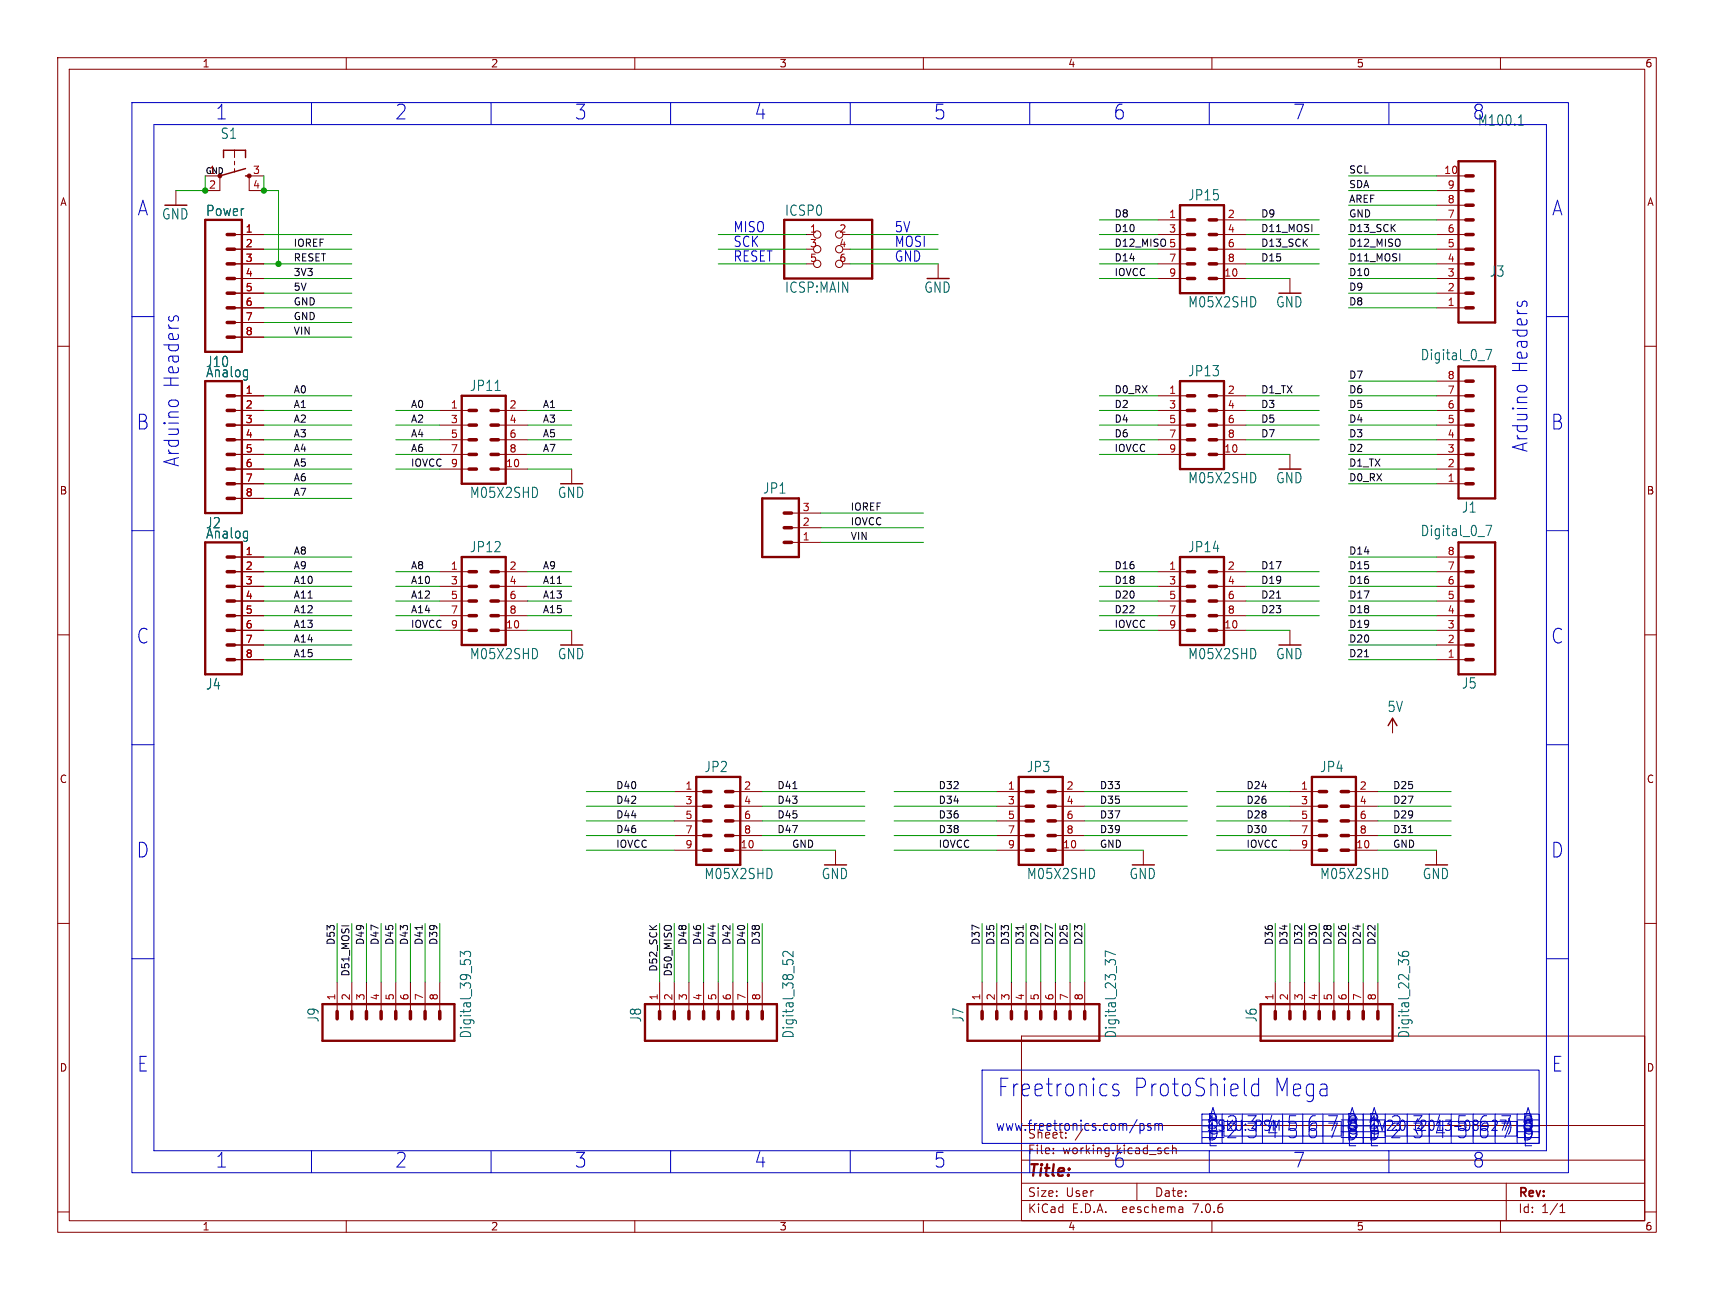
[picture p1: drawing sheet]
<svg xmlns="http://www.w3.org/2000/svg" width="297mm" height="224mm" viewBox="0 0 297 224" stroke-linecap="round" stroke-linejoin="round" font-family="sans-serif">
<defs><g id="words">
<g font-size="4.2" fill="#0000c2">
<text x="172.7" y="190.3">Freetronics</text>
<text x="196.2" y="190.3">ProtoShield</text>
<text x="220.5" y="190.3">Mega</text>
</g>
<g font-size="3.5" fill="#0000c2">
<text x="37.3" y="20.9">1</text>
<text x="68.4" y="20.9">2</text>
<text x="99.6" y="20.9">3</text>
<text x="130.7" y="20.9">4</text>
<text x="161.8" y="20.9">5</text>
<text x="192.9" y="20.9">6</text>
<text x="224" y="20.9">7</text>
<text x="255.1" y="20.9">8</text>
<text x="23.8" y="37.6">A</text>
<text x="268.9" y="37.6">A</text>
<text x="264.9" y="64.8" transform="rotate(-90 264.9 64.8)">Headers</text>
<text x="31.2" y="67.3" transform="rotate(-90 31.2 67.3)">Headers</text>
<text x="23.6" y="74.7">B</text>
<text x="268.7" y="74.7">B</text>
<text x="31.2" y="81" transform="rotate(-90 31.2 81)">Arduino</text>
<text x="264.9" y="78.5" transform="rotate(-90 264.9 78.5)">Arduino</text>
<text x="23.6" y="111.7">C</text>
<text x="268.7" y="111.7">C</text>
<text x="23.6" y="148.8">D</text>
<text x="268.7" y="148.8">D</text>
<text x="23.7" y="185.9">E</text>
<text x="268.8" y="185.9">E</text>
<text x="208.9" y="196.2">1</text>
<text x="209" y="195.8">B</text>
<text x="209" y="197.8">D</text>
<text x="209.2" y="194.8">A</text>
<text x="212.4" y="196.2">2</text>
<text x="212.4" y="197.5">2</text>
<text x="215.9" y="196.2">3</text>
<text x="219.4" y="197.5">4</text>
<text x="219.4" y="196.2">4</text>
<text x="222.9" y="197.5">5</text>
<text x="222.9" y="196.2">5</text>
<text x="226.4" y="197.5">6</text>
<text x="226.4" y="196.2">6</text>
<text x="229.9" y="196.2">7</text>
<text x="229.9" y="197.5">7</text>
<text x="233.3" y="194.8">A</text>
<text x="233.4" y="197.5">8</text>
<text x="233.4" y="196.2">8</text>
<text x="237" y="195.8">B</text>
<text x="237" y="197.8">D</text>
<text x="237" y="197.5">1</text>
<text x="237.1" y="194.8">A</text>
<text x="240.8" y="197.5">2</text>
<text x="244.7" y="197.5">3</text>
<text x="248.5" y="197.5">4</text>
<text x="252.3" y="197.5">5</text>
<text x="256.1" y="197.5">6</text>
<text x="259.9" y="197.5">7</text>
<text x="263.7" y="195.8">B</text>
<text x="263.7" y="197.5">8</text>
<text x="263.8" y="194.8">A</text>
<text x="37.3" y="202.5">1</text>
<text x="68.4" y="202.5">2</text>
<text x="99.6" y="202.5">3</text>
<text x="130.7" y="202.5">4</text>
<text x="161.8" y="202.5">5</text>
<text x="192.9" y="202.5">6</text>
<text x="209.2" y="198.9">E</text>
<text x="224" y="202.5">7</text>
<text x="255.1" y="202.5">8</text>
<text x="263.8" y="198.9">E</text>
</g>
<text font-size="2.8" fill="#840000" x="178" y="204.4">Title:</text>
<g font-size="2.5" fill="#006464">
<text x="256" y="22">M100.1</text>
<text x="38.2" y="24.3">S1</text>
<text x="205.8" y="34.9">JP15</text>
<text x="28" y="38.2">GND</text>
<text x="35.6" y="37.7">Power</text>
<text x="135.9" y="37.6">ICSP0</text>
<text x="135.9" y="50.9">ICSP:MAIN</text>
<text x="160.1" y="50.9">GND</text>
<text x="205.8" y="53.5">M05X2SHD</text>
<text x="221" y="53.5">GND</text>
<text x="258.1" y="48.2">J3</text>
<text x="35.6" y="65.6">Analog</text>
<text x="35.6" y="63.8">J10</text>
<text x="205.8" y="65.4">JP13</text>
<text x="246.1" y="62.6">Digital_0_7</text>
<text x="81.3" y="68">JP11</text>
<text x="205.8" y="84">M05X2SHD</text>
<text x="221" y="84">GND</text>
<text x="81.3" y="86.5">M05X2SHD</text>
<text x="96.6" y="86.5">GND</text>
<text x="132.1" y="85.7">JP1</text>
<text x="253.2" y="89">J1</text>
<text x="35.6" y="91.8">J2</text>
<text x="35.6" y="93.5">Analog</text>
<text x="81.3" y="95.9">JP12</text>
<text x="205.8" y="95.9">JP14</text>
<text x="246.1" y="93.1">Digital_0_7</text>
<text x="35.6" y="119.7">J4</text>
<text x="81.3" y="114.4">M05X2SHD</text>
<text x="96.6" y="114.4">GND</text>
<text x="205.8" y="114.4">M05X2SHD</text>
<text x="221" y="114.4">GND</text>
<text x="253.2" y="119.5">J5</text>
<text x="240.3" y="123.6">5V</text>
<text x="122" y="134">JP2</text>
<text x="177.9" y="134">JP3</text>
<text x="228.7" y="134">JP4</text>
<text x="122" y="152.5">M05X2SHD</text>
<text x="142.3" y="152.5">GND</text>
<text x="177.9" y="152.5">M05X2SHD</text>
<text x="195.6" y="152.5">GND</text>
<text x="228.7" y="152.5">M05X2SHD</text>
<text x="246.4" y="152.5">GND</text>
<text x="55.4" y="177.2" transform="rotate(-90 55.4 177.2)">J9</text>
<text x="111.3" y="177.2" transform="rotate(-90 111.3 177.2)">J8</text>
<text x="167.2" y="177.2" transform="rotate(-90 167.2 177.2)">J7</text>
<text x="218" y="177.2" transform="rotate(-90 218 177.2)">J6</text>
<text x="81.8" y="180" transform="rotate(-90 81.8 180)">Digital_39_53</text>
<text x="137.7" y="180" transform="rotate(-90 137.7 180)">Digital_38_52</text>
<text x="193.6" y="180" transform="rotate(-90 193.6 180)">Digital_23_37</text>
<text x="244.4" y="180" transform="rotate(-90 244.4 180)">Digital_22_36</text>
</g>
<g font-size="2.5" fill="#0000c2">
<text x="127" y="40.4">MISO</text>
<text x="154.9" y="40.4">5V</text>
<text x="127" y="45.5">RESET</text>
<text x="127" y="42.9">SCK</text>
<text x="154.9" y="42.9">MOSI</text>
<text x="154.9" y="45.5">GND</text>
<text x="172.5" y="196.1">www.freetronics.com/psm</text>
</g>
<text font-size="2.1" fill="#0000c2" x="178" y="197.5">Sheet:</text>
<g font-size="2.1" fill="#840000">
<text x="178" y="200.2">File:</text>
<text x="184.1" y="200.2">working.kicad_sch</text>
<text x="178" y="207.6">Size:</text>
<text x="184.7" y="207.6">User</text>
<text x="200" y="207.6">Date:</text>
<text x="263" y="207.8">Rev:</text>
<text x="178" y="210.4">KiCad</text>
<text x="185.7" y="210.4">E.D.A.</text>
<text x="194.6" y="210.4">eeschema</text>
<text x="207" y="210.4">7.0.6</text>
<text x="263" y="210.4">Id:</text>
<text x="267.1" y="210.4">1/1</text>
</g>
<g font-size="1.8" fill="#840000">
<text x="35" y="11.9">1</text>
<text x="85" y="11.9">2</text>
<text x="135" y="11.9">3</text>
<text x="185" y="11.9">4</text>
<text x="235" y="11.9">5</text>
<text x="285" y="11.9">6</text>
<text x="10.3" y="35.9">A</text>
<text x="285.3" y="35.9">A</text>
<text x="10.3" y="85.9">B</text>
<text x="285.3" y="85.9">B</text>
<text x="10.3" y="135.9">C</text>
<text x="285.3" y="135.9">C</text>
<text x="10.3" y="185.9">D</text>
<text x="285.3" y="185.9">D</text>
<text x="35" y="213.4">1</text>
<text x="85" y="213.4">2</text>
<text x="135" y="213.4">3</text>
<text x="185" y="213.4">4</text>
<text x="235" y="213.4">5</text>
<text x="285" y="213.4">6</text>
</g>
<text font-size="1.8" fill="#0f0f0f" x="36.1" y="30.2">1</text>
<g font-size="1.8" fill="#a90000">
<text x="36.1" y="32.8">2</text>
<text x="43.7" y="30.2">3</text>
<text x="43.7" y="32.8">4</text>
<text x="250.1" y="30.2">10</text>
<text x="250.8" y="35.3">8</text>
<text x="250.8" y="32.8">9</text>
<text x="42.5" y="40.4">1</text>
<text x="140.3" y="40.4">1</text>
<text x="145.3" y="40.4">2</text>
<text x="202.5" y="37.8">1</text>
<text x="202.5" y="40.4">3</text>
<text x="212.7" y="37.8">2</text>
<text x="212.7" y="40.4">4</text>
<text x="250.8" y="40.4">6</text>
<text x="250.8" y="37.8">7</text>
<text x="42.5" y="42.9">2</text>
<text x="42.5" y="45.5">3</text>
<text x="140.3" y="42.9">3</text>
<text x="140.3" y="45.5">5</text>
<text x="145.3" y="42.9">4</text>
<text x="145.3" y="45.5">6</text>
<text x="202.5" y="45.5">7</text>
<text x="212.7" y="42.9">6</text>
<text x="212.7" y="45.5">8</text>
<text x="250.8" y="45.5">4</text>
<text x="250.8" y="42.9">5</text>
<text x="42.5" y="48">4</text>
<text x="42.5" y="50.5">5</text>
<text x="42.5" y="53.1">6</text>
<text x="202.5" y="48">9</text>
<text x="212" y="48">10</text>
<text x="250.8" y="53.1">1</text>
<text x="250.8" y="50.5">2</text>
<text x="250.8" y="48">3</text>
<text x="42.5" y="55.6">7</text>
<text x="42.5" y="58.2">8</text>
<text x="250.8" y="65.8">8</text>
<text x="42.5" y="68.3">1</text>
<text x="42.5" y="70.9">2</text>
<text x="78" y="70.9">1</text>
<text x="88.2" y="70.9">2</text>
<text x="202.5" y="68.3">1</text>
<text x="202.5" y="70.9">3</text>
<text x="212.7" y="68.3">2</text>
<text x="212.7" y="70.9">4</text>
<text x="250.8" y="70.9">6</text>
<text x="250.8" y="68.3">7</text>
<text x="42.5" y="73.4">3</text>
<text x="42.5" y="75.9">4</text>
<text x="78" y="73.4">3</text>
<text x="78" y="75.9">5</text>
<text x="88.2" y="73.4">4</text>
<text x="88.2" y="75.9">6</text>
<text x="202.5" y="73.4">5</text>
<text x="202.5" y="75.9">7</text>
<text x="212.7" y="73.4">6</text>
<text x="212.7" y="75.9">8</text>
<text x="250.8" y="75.9">4</text>
<text x="250.8" y="73.4">5</text>
<text x="42.5" y="78.5">5</text>
<text x="42.5" y="81">6</text>
<text x="42.5" y="83.6">7</text>
<text x="78" y="78.5">7</text>
<text x="78" y="81">9</text>
<text x="87.6" y="81">10</text>
<text x="88.2" y="78.5">8</text>
<text x="202.5" y="78.5">9</text>
<text x="212" y="78.5">10</text>
<text x="250.8" y="83.6">1</text>
<text x="250.8" y="81">2</text>
<text x="250.8" y="78.5">3</text>
<text x="42.5" y="86.1">8</text>
<text x="139" y="88.6">3</text>
<text x="139" y="93.7">1</text>
<text x="139" y="91.2">2</text>
<text x="42.5" y="96.3">1</text>
<text x="42.5" y="98.8">2</text>
<text x="42.5" y="101.3">3</text>
<text x="78" y="98.8">1</text>
<text x="78" y="101.3">3</text>
<text x="88.2" y="98.8">2</text>
<text x="88.2" y="101.3">4</text>
<text x="202.5" y="98.8">1</text>
<text x="202.5" y="101.3">3</text>
<text x="212.7" y="98.8">2</text>
<text x="212.7" y="101.3">4</text>
<text x="250.8" y="101.3">6</text>
<text x="250.8" y="98.8">7</text>
<text x="250.8" y="96.3">8</text>
<text x="42.5" y="103.9">4</text>
<text x="42.5" y="106.4">5</text>
<text x="78" y="103.9">5</text>
<text x="78" y="106.4">7</text>
<text x="88.2" y="103.9">6</text>
<text x="88.2" y="106.4">8</text>
<text x="202.5" y="103.9">5</text>
<text x="202.5" y="106.4">7</text>
<text x="212.7" y="103.9">6</text>
<text x="212.7" y="106.4">8</text>
<text x="250.8" y="106.4">4</text>
<text x="250.8" y="103.9">5</text>
<text x="42.5" y="109">6</text>
<text x="42.5" y="111.5">7</text>
<text x="78" y="109">9</text>
<text x="87.6" y="109">10</text>
<text x="202.5" y="109">9</text>
<text x="212" y="109">10</text>
<text x="250.8" y="111.5">2</text>
<text x="250.8" y="109">3</text>
<text x="42.5" y="114">8</text>
<text x="250.8" y="114">1</text>
<text x="118.7" y="136.9">1</text>
<text x="128.8" y="136.9">2</text>
<text x="174.6" y="136.9">1</text>
<text x="184.7" y="136.9">2</text>
<text x="225.4" y="136.9">1</text>
<text x="235.5" y="136.9">2</text>
<text x="118.7" y="139.4">3</text>
<text x="118.7" y="142">5</text>
<text x="128.8" y="139.4">4</text>
<text x="128.8" y="142">6</text>
<text x="174.6" y="139.4">3</text>
<text x="174.6" y="142">5</text>
<text x="184.7" y="139.4">4</text>
<text x="184.7" y="142">6</text>
<text x="225.4" y="139.4">3</text>
<text x="225.4" y="142">5</text>
<text x="235.5" y="139.4">4</text>
<text x="235.5" y="142">6</text>
<text x="118.7" y="144.5">7</text>
<text x="118.7" y="147.1">9</text>
<text x="128.2" y="147.1">10</text>
<text x="128.8" y="144.5">8</text>
<text x="174.6" y="144.5">7</text>
<text x="174.6" y="147.1">9</text>
<text x="184.1" y="147.1">10</text>
<text x="184.7" y="144.5">8</text>
<text x="225.4" y="144.5">7</text>
<text x="225.4" y="147.1">9</text>
<text x="234.9" y="147.1">10</text>
<text x="235.5" y="144.5">8</text>
<text x="58.2" y="173.4" transform="rotate(-90 58.2 173.4)">1</text>
<text x="60.7" y="173.4" transform="rotate(-90 60.7 173.4)">2</text>
<text x="63.2" y="173.4" transform="rotate(-90 63.2 173.4)">3</text>
<text x="65.8" y="173.4" transform="rotate(-90 65.8 173.4)">4</text>
<text x="68.3" y="173.4" transform="rotate(-90 68.3 173.4)">5</text>
<text x="70.9" y="173.4" transform="rotate(-90 70.9 173.4)">6</text>
<text x="73.4" y="173.4" transform="rotate(-90 73.4 173.4)">7</text>
<text x="75.9" y="173.4" transform="rotate(-90 75.9 173.4)">8</text>
<text x="114" y="173.4" transform="rotate(-90 114 173.4)">1</text>
<text x="116.6" y="173.4" transform="rotate(-90 116.6 173.4)">2</text>
<text x="119.1" y="173.4" transform="rotate(-90 119.1 173.4)">3</text>
<text x="121.7" y="173.4" transform="rotate(-90 121.7 173.4)">4</text>
<text x="124.2" y="173.4" transform="rotate(-90 124.2 173.4)">5</text>
<text x="126.7" y="173.4" transform="rotate(-90 126.7 173.4)">6</text>
<text x="129.3" y="173.4" transform="rotate(-90 129.3 173.4)">7</text>
<text x="131.8" y="173.4" transform="rotate(-90 131.8 173.4)">8</text>
<text x="169.9" y="173.4" transform="rotate(-90 169.9 173.4)">1</text>
<text x="172.5" y="173.4" transform="rotate(-90 172.5 173.4)">2</text>
<text x="175" y="173.4" transform="rotate(-90 175 173.4)">3</text>
<text x="177.5" y="173.4" transform="rotate(-90 177.5 173.4)">4</text>
<text x="180.1" y="173.4" transform="rotate(-90 180.1 173.4)">5</text>
<text x="182.6" y="173.4" transform="rotate(-90 182.6 173.4)">6</text>
<text x="185.2" y="173.4" transform="rotate(-90 185.2 173.4)">7</text>
<text x="187.7" y="173.4" transform="rotate(-90 187.7 173.4)">8</text>
<text x="220.7" y="173.4" transform="rotate(-90 220.7 173.4)">1</text>
<text x="223.3" y="173.4" transform="rotate(-90 223.3 173.4)">2</text>
<text x="225.8" y="173.4" transform="rotate(-90 225.8 173.4)">3</text>
<text x="228.3" y="173.4" transform="rotate(-90 228.3 173.4)">4</text>
<text x="230.9" y="173.4" transform="rotate(-90 230.9 173.4)">5</text>
<text x="233.4" y="173.4" transform="rotate(-90 233.4 173.4)">6</text>
<text x="236" y="173.4" transform="rotate(-90 236 173.4)">7</text>
<text x="238.5" y="173.4" transform="rotate(-90 238.5 173.4)">8</text>
</g>
<g font-size="1.7" fill="#0f0f0f">
<text x="233.7" y="35.2">AREF</text>
<text x="233.7" y="30.1">SCL</text>
<text x="233.7" y="32.7">SDA</text>
<text x="193" y="37.8">D8</text>
<text x="193" y="40.3">D10</text>
<text x="218.4" y="37.8">D9</text>
<text x="218.4" y="40.3">D11_MOSI</text>
<text x="233.7" y="40.3">D13_SCK</text>
<text x="233.7" y="37.8">GND</text>
<text x="50.8" y="42.8">IOREF</text>
<text x="50.8" y="47.9">3V3</text>
<text x="50.8" y="45.4">RESET</text>
<text x="193" y="42.8">D12_MISO 5</text>
<text x="193" y="45.4">D14</text>
<text x="193" y="47.9">IOVCC</text>
<text x="218.4" y="42.8">D13_SCK</text>
<text x="218.4" y="45.4">D15</text>
<text x="233.7" y="42.8">D12_MISO</text>
<text x="233.7" y="45.4">D11_MOSI</text>
<text x="233.7" y="47.9">D10</text>
<text x="50.8" y="53">GND</text>
<text x="50.8" y="50.5">5V</text>
<text x="233.7" y="53">D8</text>
<text x="233.7" y="50.5">D9</text>
<text x="50.8" y="58.1">VIN</text>
<text x="50.8" y="55.5">GND</text>
<text x="233.7" y="65.7">D7</text>
<text x="50.8" y="68.2">A0</text>
<text x="50.8" y="70.8">A1</text>
<text x="71.1" y="70.8">A0</text>
<text x="94" y="70.8">A1</text>
<text x="193" y="70.8">D2</text>
<text x="193" y="68.2">D0_RX</text>
<text x="218.4" y="70.8">D3</text>
<text x="218.4" y="68.2">D1_TX</text>
<text x="233.7" y="70.8">D5</text>
<text x="233.7" y="68.2">D6</text>
<text x="50.8" y="73.3">A2</text>
<text x="50.8" y="75.9">A3</text>
<text x="71.1" y="75.9">A4</text>
<text x="71.1" y="73.3">A2</text>
<text x="94" y="73.3">A3</text>
<text x="94" y="75.9">A5</text>
<text x="193" y="75.9">D6</text>
<text x="193" y="73.3">D4</text>
<text x="218.4" y="75.9">D7</text>
<text x="218.4" y="73.3">D5</text>
<text x="233.7" y="75.9">D3</text>
<text x="233.7" y="73.3">D4</text>
<text x="50.8" y="80.9">A5</text>
<text x="50.8" y="83.5">A6</text>
<text x="50.8" y="78.4">A4</text>
<text x="71.1" y="78.4">A6</text>
<text x="71.1" y="80.9">IOVCC</text>
<text x="94" y="78.4">A7</text>
<text x="193" y="78.4">IOVCC</text>
<text x="233.7" y="83.5">D0_RX</text>
<text x="233.7" y="78.4">D2</text>
<text x="233.7" y="80.9">D1_TX</text>
<text x="50.8" y="86">A7</text>
<text x="147.3" y="88.6">IOREF</text>
<text x="147.3" y="93.6">VIN</text>
<text x="147.3" y="91.1">IOVCC</text>
<text x="50.8" y="96.2">A8</text>
<text x="50.8" y="98.7">A9</text>
<text x="50.8" y="101.3">A10</text>
<text x="71.1" y="101.3">A10</text>
<text x="71.1" y="98.7">A8</text>
<text x="94" y="101.3">A11</text>
<text x="94" y="98.7">A9</text>
<text x="193" y="101.3">D18</text>
<text x="193" y="98.7">D16</text>
<text x="218.4" y="101.3">D19</text>
<text x="218.4" y="98.7">D17</text>
<text x="233.7" y="98.7">D15</text>
<text x="233.7" y="101.3">D16</text>
<text x="233.7" y="96.2">D14</text>
<text x="50.8" y="103.8">A11</text>
<text x="50.8" y="106.3">A12</text>
<text x="71.1" y="103.8">A12</text>
<text x="71.1" y="106.3">A14</text>
<text x="94" y="103.8">A13</text>
<text x="94" y="106.3">A15</text>
<text x="193" y="106.3">D22</text>
<text x="193" y="103.8">D20</text>
<text x="218.4" y="106.3">D23</text>
<text x="218.4" y="103.8">D21</text>
<text x="233.7" y="106.3">D18</text>
<text x="233.7" y="103.8">D17</text>
<text x="50.8" y="111.4">A14</text>
<text x="50.8" y="114">A15</text>
<text x="50.8" y="108.9">A13</text>
<text x="71.1" y="108.9">IOVCC</text>
<text x="193" y="108.9">IOVCC</text>
<text x="233.7" y="108.9">D19</text>
<text x="233.7" y="114">D21</text>
<text x="233.7" y="111.4">D20</text>
<text x="106.7" y="136.8">D40</text>
<text x="134.6" y="136.8">D41</text>
<text x="162.6" y="136.8">D32</text>
<text x="190.5" y="136.8">D33</text>
<text x="215.9" y="136.8">D24</text>
<text x="241.3" y="136.8">D25</text>
<text x="106.7" y="141.9">D44</text>
<text x="106.7" y="139.4">D42</text>
<text x="134.6" y="141.9">D45</text>
<text x="134.6" y="139.4">D43</text>
<text x="162.6" y="139.4">D34</text>
<text x="162.6" y="141.9">D36</text>
<text x="190.5" y="139.4">D35</text>
<text x="190.5" y="141.9">D37</text>
<text x="215.9" y="139.4">D26</text>
<text x="215.9" y="141.9">D28</text>
<text x="241.3" y="139.4">D27</text>
<text x="241.3" y="141.9">D29</text>
<text x="106.7" y="144.4">D46</text>
<text x="106.7" y="147">IOVCC</text>
<text x="134.6" y="144.4">D47</text>
<text x="137.2" y="147">GND</text>
<text x="162.6" y="144.4">D38</text>
<text x="162.6" y="147">IOVCC</text>
<text x="190.5" y="147">GND</text>
<text x="190.5" y="144.4">D39</text>
<text x="215.9" y="147">IOVCC</text>
<text x="215.9" y="144.4">D30</text>
<text x="241.3" y="147">GND</text>
<text x="241.3" y="144.4">D31</text>
<text x="58.1" y="163.8" transform="rotate(-90 58.1 163.8)">D53</text>
<text x="63.2" y="163.8" transform="rotate(-90 63.2 163.8)">D49</text>
<text x="65.7" y="163.8" transform="rotate(-90 65.7 163.8)">D47</text>
<text x="68.2" y="163.8" transform="rotate(-90 68.2 163.8)">D45</text>
<text x="70.8" y="163.8" transform="rotate(-90 70.8 163.8)">D43</text>
<text x="73.3" y="163.8" transform="rotate(-90 73.3 163.8)">D41</text>
<text x="75.9" y="163.8" transform="rotate(-90 75.9 163.8)">D39</text>
<text x="119" y="163.8" transform="rotate(-90 119 163.8)">D48</text>
<text x="121.6" y="163.8" transform="rotate(-90 121.6 163.8)">D46</text>
<text x="124.1" y="163.8" transform="rotate(-90 124.1 163.8)">D44</text>
<text x="126.7" y="163.8" transform="rotate(-90 126.7 163.8)">D42</text>
<text x="129.2" y="163.8" transform="rotate(-90 129.2 163.8)">D40</text>
<text x="131.7" y="163.8" transform="rotate(-90 131.7 163.8)">D38</text>
<text x="169.8" y="163.8" transform="rotate(-90 169.8 163.8)">D37</text>
<text x="172.4" y="163.8" transform="rotate(-90 172.4 163.8)">D35</text>
<text x="174.9" y="163.8" transform="rotate(-90 174.9 163.8)">D33</text>
<text x="177.5" y="163.8" transform="rotate(-90 177.5 163.8)">D31</text>
<text x="180" y="163.8" transform="rotate(-90 180 163.8)">D29</text>
<text x="182.5" y="163.8" transform="rotate(-90 182.5 163.8)">D27</text>
<text x="185.1" y="163.8" transform="rotate(-90 185.1 163.8)">D25</text>
<text x="187.6" y="163.8" transform="rotate(-90 187.6 163.8)">D23</text>
<text x="220.6" y="163.8" transform="rotate(-90 220.6 163.8)">D36</text>
<text x="223.2" y="163.8" transform="rotate(-90 223.2 163.8)">D34</text>
<text x="225.7" y="163.8" transform="rotate(-90 225.7 163.8)">D32</text>
<text x="228.3" y="163.8" transform="rotate(-90 228.3 163.8)">D30</text>
<text x="230.8" y="163.8" transform="rotate(-90 230.8 163.8)">D28</text>
<text x="233.3" y="163.8" transform="rotate(-90 233.3 163.8)">D26</text>
<text x="235.9" y="163.8" transform="rotate(-90 235.9 163.8)">D24</text>
<text x="238.4" y="163.8" transform="rotate(-90 238.4 163.8)">D22</text>
<text x="60.6" y="169.3" transform="rotate(-90 60.6 169.3)">D51_MOSI</text>
<text x="114" y="168.5" transform="rotate(-90 114 168.5)">D52_SCK</text>
<text x="116.5" y="169.3" transform="rotate(-90 116.5 169.3)">D50_MISO</text>
</g>
<text font-size="1.4" fill="#0f0f0f" x="35.6" y="30.2">GND</text>
</g></defs>
<g fill="none" stroke="#840000" stroke-width=".17">
<path d="M10 10h277v203.5h-277zM12 12h273v199.5h-273zM60 10v2M110 10v2M160 10v2M210 10v2M260 10v2M30.5 33v2.6M35.6 30.5h2.5v2.5h-2.5M40.6 26v1.3M40.6 27.9v.7M40.6 29.2v.6"/>
<path d="M45.7 30.5h-2.5v2.5h2.5M200.7 38.1h5M210.8 38.1h5.1M248.9 30.5h5.1M248.9 38.1h5.1M248.9 35.6h5.1M248.9 33h5.1M10 60h2M40.6 40.6h5.1M40.6 43.2h5.1M40.6 45.7h5.1M40.6 53.3h5.1"/>
<path d="M40.6 50.8h5.1M40.6 48.3h5.1M40.6 55.9h5.1M40.6 58.4h5.1M139.7 40.6h1.3M139.7 43.2h1.3M139.7 45.7h1.3M146 40.6h1.3M146 43.2h1.3M146 45.7h1.3M162.6 45.7v2.6M200.7 40.6h5"/>
<path d="M200.7 43.2h5M200.7 45.7h5M200.7 48.3h5M210.8 40.6h5.1M210.8 43.2h5.1M210.8 45.7h5.1M210.8 48.3h5.1M223.5 48.3v2.5M248.9 40.6h5.1M248.9 43.2h5.1M248.9 45.7h5.1M248.9 53.3h5.1"/>
<path d="M248.9 50.8h5.1M248.9 48.3h5.1M285 60h2M40.6 68.6h5.1M40.6 78.7h5.1M40.6 71.1h5.1M40.6 73.7h5.1M40.6 76.2h5.1M76.2 78.7h5.1M76.2 71.1h5.1M76.2 73.7h5.1M76.2 76.2h5.1"/>
<path d="M86.4 78.7h5M86.4 71.1h5M86.4 73.7h5M86.4 76.2h5M200.7 68.6h5M200.7 78.7h5M200.7 71.1h5M200.7 73.7h5M200.7 76.2h5M210.8 68.6h5.1M210.8 78.7h5.1M210.8 71.1h5.1"/>
<path d="M210.8 73.7h5.1M210.8 76.2h5.1M223.5 78.7v2.6M248.9 68.6h5.1M248.9 78.7h5.1M248.9 71.1h5.1M248.9 73.7h5.1M248.9 76.2h5.1M248.9 66h5.1M40.6 99.1h5.1M40.6 96.5h5.1M40.6 81.3h5.1"/>
<path d="M40.6 83.8h5.1M40.6 86.4h5.1M76.2 99.1h5.1M76.2 81.3h5.1M86.4 99.1h5M86.4 81.3h5M99.1 81.3v2.5M137.2 94h5M137.2 91.4h5M137.2 88.9h5M200.7 99.1h5M210.8 99.1h5.1"/>
<path d="M248.9 99.1h5.1M248.9 96.5h5.1M248.9 81.3h5.1M248.9 83.8h5.1M10 110h2M40.6 109.2h5.1M40.6 101.6h5.1M40.6 104.1h5.1M40.6 106.7h5.1M40.6 114.3h5.1M40.6 111.8h5.1M76.2 109.2h5.1"/>
<path d="M76.2 101.6h5.1M76.2 104.1h5.1M76.2 106.7h5.1M86.4 109.2h5M86.4 101.6h5M86.4 104.1h5M86.4 106.7h5M99.1 109.2v2.6M200.7 109.2h5M200.7 101.6h5M200.7 104.1h5M200.7 106.7h5"/>
<path d="M210.8 109.2h5.1M210.8 101.6h5.1M210.8 104.1h5.1M210.8 106.7h5.1M223.5 109.2v2.6M248.9 109.2h5.1M248.9 101.6h5.1M248.9 104.1h5.1M248.9 106.7h5.1M248.9 114.3h5.1M248.9 111.8h5.1M285 110h2"/>
<path d="M116.8 137.2h5.1M116.8 139.7h5.1M127 137.2h5.1M127 139.7h5.1M172.7 137.2h5.1M172.7 139.7h5.1M182.9 137.2h5.1M182.9 139.7h5.1M223.5 137.2h5.1M223.5 139.7h5.1M233.7 137.2h5.1M233.7 139.7h5.1"/>
<path d="M241.3 124.5v2.5M10 160h2M116.8 147.3h5.1M116.8 142.2h5.1M116.8 144.8h5.1M127 147.3h5.1M127 142.2h5.1M127 144.8h5.1M144.8 147.3v2.6M172.7 147.3h5.1M172.7 142.2h5.1M172.7 144.8h5.1"/>
<path d="M182.9 147.3h5.1M182.9 142.2h5.1M182.9 144.8h5.1M198.1 147.3v2.6M223.5 147.3h5.1M223.5 142.2h5.1M223.5 144.8h5.1M233.7 147.3h5.1M233.7 142.2h5.1M233.7 144.8h5.1M248.9 147.3v2.6M285 160h2"/>
<path d="M58.4 170.2v5.1M61 170.2v5.1M63.5 170.2v5.1M66 170.2v5.1M68.6 170.2v5.1M71.1 170.2v5.1M73.7 170.2v5.1M76.2 170.2v5.1M114.3 170.2v5.1M116.8 170.2v5.1M119.4 170.2v5.1M121.9 170.2v5.1"/>
<path d="M124.5 170.2v5.1M127 170.2v5.1M129.5 170.2v5.1M132.1 170.2v5.1M170.2 170.2v5.1M172.7 170.2v5.1M175.3 170.2v5.1M177 179.5h108v32h-108zM177.8 170.2v5.1M180.3 170.2v5.1M182.9 170.2v5.1M185.4 170.2v5.1"/>
<path d="M188 170.2v5.1M221 170.2v5.1M223.5 170.2v5.1M226.1 170.2v5.1M228.6 170.2v5.1M231.1 170.2v5.1M233.7 170.2v5.1M236.2 170.2v5.1M238.8 170.2v5.1M177 195h108M182.5 199.8v.1M182.5 199v.1"/>
<path d="M187.6 195.6l-1.3 2M202.5 199l-.4-.1-.3 .3v.4l.2 .2h.5M203.2 199l.2-.1 .3 .1 .1 .9M203.2 198.4v1.5M10 210h2M60 211.5v2M110 211.5v2M160 211.5v2M177 208h108M177 205h108M177 201h108M197 205v3"/>
<path d="M204.9 209.2l.1 .9M205 210l-.2 .1M205 209.5h-.2M210 211.5v2M260 211.5v2M261 205v6.5M270.3 210.1h.9M270.3 209l.4-.4v1.5M285 210h2"/>
<circle cx="141.6" cy="40.6" r=".63"/>
<circle cx="141.6" cy="43.2" r=".63"/>
<circle cx="141.6" cy="45.7" r=".63"/>
<circle cx="145.4" cy="45.7" r=".63"/>
<circle cx="145.4" cy="40.6" r=".63"/>
<circle cx="145.4" cy="43.2" r=".63"/>
</g>
<g fill="none" stroke="#840000" stroke-width=".41">
<path d="M35.6 38.1h6.3v22.9h-6.3zM135.9 38.1h15.2v10.2h-15.2zM204.5 35.6h7.6v15.2h-7.6zM252.7 27.9h6.4v28h-6.4zM35.6 66h6.3v22.9h-6.3zM80 68.6h7.6v15.2h-7.6zM204.5 66h7.6v15.3h-7.6zM252.7 63.5h6.4v22.9h-6.4zM35.6 94h6.3v22.8h-6.3zM80 96.5h7.6v15.3h-7.6zM132.1 86.4h6.3v10.1h-6.3zM204.5 96.5h7.6v15.3h-7.6z"/>
<path d="M252.7 94h6.4v22.8h-6.4zM120.6 134.6h7.7v15.3h-7.7zM176.5 134.6h7.6v15.3h-7.6zM227.3 134.6h7.6v15.3h-7.6zM55.9 174h22.8v6.3h-22.8zM111.8 174h22.8v6.3h-22.8zM167.6 174h22.9v6.3h-22.9zM218.4 174h22.9v6.3h-22.9z"/>
</g>
<g fill="none" stroke="#840000" stroke-width=".61">
<path d="M205.7 38.1h1.3M209.5 38.1h1.3M254 38.1h1.3M254 35.6h1.3M254 33h1.3M254 30.5h1.3M39.4 53.3h1.2M39.4 50.8h1.2M39.4 48.3h1.2M39.4 45.7h1.2M39.4 43.2h1.2M39.4 40.6h1.2"/>
<path d="M39.4 55.9h1.2M39.4 58.4h1.2M205.7 48.3h1.3M205.7 45.7h1.3M205.7 43.2h1.3M205.7 40.6h1.3M209.5 48.3h1.3M209.5 45.7h1.3M209.5 43.2h1.3M209.5 40.6h1.3M254 53.3h1.3M254 50.8h1.3"/>
<path d="M254 48.3h1.3M254 45.7h1.3M254 43.2h1.3M254 40.6h1.3M39.4 78.7h1.2M39.4 76.2h1.2M39.4 73.7h1.2M39.4 71.1h1.2M39.4 68.6h1.2M81.3 78.7h1.2M81.3 76.2h1.2M81.3 73.7h1.2"/>
<path d="M81.3 71.1h1.2M85.1 78.7h1.3M85.1 76.2h1.3M85.1 73.7h1.3M85.1 71.1h1.3M205.7 78.7h1.3M205.7 76.2h1.3M205.7 73.7h1.3M205.7 71.1h1.3M205.7 68.6h1.3M209.5 78.7h1.3M209.5 76.2h1.3"/>
<path d="M209.5 73.7h1.3M209.5 71.1h1.3M209.5 68.6h1.3M254 78.7h1.3M254 76.2h1.3M254 73.7h1.3M254 71.1h1.3M254 68.6h1.3M254 66h1.3M39.4 99.1h1.2M39.4 96.5h1.2M39.4 81.3h1.2"/>
<path d="M39.4 83.8h1.2M39.4 86.4h1.2M81.3 99.1h1.2M81.3 81.3h1.2M85.1 99.1h1.3M85.1 81.3h1.3M135.9 94h1.3M135.9 91.4h1.3M135.9 88.9h1.3M205.7 99.1h1.3M209.5 99.1h1.3M254 99.1h1.3"/>
<path d="M254 96.5h1.3M254 81.3h1.3M254 83.8h1.3M39.4 109.2h1.2M39.4 106.7h1.2M39.4 104.1h1.2M39.4 101.6h1.2M39.4 114.3h1.2M39.4 111.8h1.2M81.3 109.2h1.2M81.3 106.7h1.2M81.3 104.1h1.2"/>
<path d="M81.3 101.6h1.2M85.1 109.2h1.3M85.1 106.7h1.3M85.1 104.1h1.3M85.1 101.6h1.3M205.7 109.2h1.3M205.7 106.7h1.3M205.7 104.1h1.3M205.7 101.6h1.3M209.5 109.2h1.3M209.5 106.7h1.3M209.5 104.1h1.3"/>
<path d="M209.5 101.6h1.3M254 109.2h1.3M254 106.7h1.3M254 104.1h1.3M254 101.6h1.3M254 114.3h1.3M254 111.8h1.3M121.9 139.7h1.3M121.9 137.2h1.3M125.7 139.7h1.3M125.7 137.2h1.3M177.8 139.7h1.3"/>
<path d="M177.8 137.2h1.3M181.6 139.7h1.3M181.6 137.2h1.3M228.6 139.7h1.3M228.6 137.2h1.3M232.4 139.7h1.3M232.4 137.2h1.3M121.9 147.3h1.3M121.9 144.8h1.3M121.9 142.2h1.3M125.7 147.3h1.3M125.7 144.8h1.3"/>
<path d="M125.7 142.2h1.3M177.8 147.3h1.3M177.8 144.8h1.3M177.8 142.2h1.3M181.6 147.3h1.3M181.6 144.8h1.3M181.6 142.2h1.3M228.6 147.3h1.3M228.6 144.8h1.3M228.6 142.2h1.3M232.4 147.3h1.3M232.4 144.8h1.3"/>
<path d="M232.4 142.2h1.3M58.4 175.3v1.2M61 175.3v1.2M63.5 175.3v1.2M66 175.3v1.2M68.6 175.3v1.2M71.1 175.3v1.2M73.7 175.3v1.2M76.2 175.3v1.2M114.3 175.3v1.2M116.8 175.3v1.2M119.4 175.3v1.2"/>
<path d="M121.9 175.3v1.2M124.5 175.3v1.2M127 175.3v1.2M129.5 175.3v1.2M132.1 175.3v1.2M170.2 175.3v1.2M172.7 175.3v1.2M175.3 175.3v1.2M177.8 175.3v1.2M180.3 175.3v1.2M182.9 175.3v1.2M185.4 175.3v1.2"/>
<path d="M188 175.3v1.2M221 175.3v1.2M223.5 175.3v1.2M226.1 175.3v1.2M228.6 175.3v1.2M231.1 175.3v1.2M233.7 175.3v1.2M236.2 175.3v1.2M238.8 175.3v1.2"/>
</g>
<g fill="none" stroke="#006464" stroke-width=".17">
<path d="M263.1 21.7h.9M263.4 20.2l.2-.3v1.8M85.8 67.7h.9M257.5 60.5h1l-.7 1.8M257.5 91h1l-.7 1.8M79.8 165.8v-1l.6 .5a.41 .41 0 0 1 .4-.5h.4l.3 .2v.6l-.1 .2M79.8 166.4v.7M80.5 166.4l.3-.1h.4l.3 .1M135.6 166.4v.7M136.4 166.4l.3-.1h.4l.2 .1M137.4 164.8v1l-1-.9-.2-.1-.4 .1-.2 .2v.4l.2 .2M192.2 166.8l-.7-.5v.9"/>
<path d="M192.3 166.4l.2-.1h.5l.2 .1M193.3 165.4l-1.8-.6v1M242.3 165a.63 .63 0 0 0 .8 .7h.7l.2-.1 .1-.5-.2-.2-.6-.1-.2 .2-.1 .4 .3 .3M243 166.8l-.7-.5v.9M243.1 166.4l.2-.1h.5l.2 .1"/>
</g>
<path d="M38.7 27.3v-1.3h3.8v1.3M42.5 29.2l-4.4 1.3M42.5 30.5h.7M240.5 125.7l.8-1.2 .8 1.2" fill="none" stroke="#840000" stroke-width=".25"/>
<g fill="#840000" stroke="#840000" stroke-width=".17">
<circle cx="38.1" cy="30.5" r=".33"/>
<circle cx="43.2" cy="30.5" r=".33"/>
</g>
<path d="M221.2 103.6h.7M236.4 113.8h.8M137.4 136.7h.7M244.1 144.3h.7M73.2 160.4v.7M177.3 160.4v.7" fill="none" stroke="#0f0f0f" stroke-width=".17"/>
<g fill="none" stroke="#0000c2" stroke-width=".17">
<path d="M22.9 17.8h248.9v185.4h-248.9zM54 17.8v3.8M85.1 17.8v3.8M116.2 17.8v3.8M147.3 17.8v3.8M178.4 17.8v3.8M209.5 17.8v3.8M240.7 17.8v3.8M26.7 21.6h241.3v177.8h-241.3zM22.9 54.9h3.8M29.4 54.8l-.2 .2M30.1 55a.44 .44 0 0 1 .4-.3 .44 .44 0 0 1 .4 .3"/>
<path d="M263 52.3l-.1 .2M263.8 52.5a.44 .44 0 0 1 .4-.3 .44 .44 0 0 1 .4 .3M268 54.9h3.8M29.2 69.7l.5-.4h.7l.5 .4M262.9 67.2l.5-.4h.7l.5 .4M22.9 91.9h3.8M268 91.9h3.8M22.9 129h3.8M268 129h3.8M22.9 166.1h3.8M268 166.1h3.8M54 199.4v3.8"/>
<path d="M85.1 199.4v3.8M116.2 199.4v3.8M147.3 199.4v3.8M170.2 185.4h96.5v12.7h-96.5zM178.4 199.4v3.8M193.8 188l-.6-.2a.53 .53 0 0 0-.4 .5 .53 .53 0 0 0 .4 .6h.3a.53 .53 0 0 1 .4 .5 .53 .53 0 0 1-.4 .5h-.4l-.3-.2M197.5 194.7v1.8M197.5 194.8l.5-.1 .3 .3v.5l-.2 .3h-.6M199.4 194.8l-.3-.1a.31 .31 0 0 0-.3 .3 .31 .31 0 0 0 .3 .3h.2a.31 .31 0 0 1 .2 .3 .31 .31 0 0 1-.2 .3l-.5-.1M200.1 194.9a.37 .37 0 0 1 .6-.1l.1 .1M200.1 194.7v1.2M200.8 194.9l.2-.2 .4 .1v1.1"/>
<path d="M200.8 194.9v1M208.3 193h27.9v5.1h-27.9zM209.5 199.4v3.8M212.1 196.8h20.3M212.1 194.3h20.3M218.1 188l-.2-.2h-.5l-.3 .2-.2 .4v.9l.2 .4 .3 .2h.5l.2-.2M218.1 186.8v3.1M236.2 193h30.5v5.1h-30.5zM240 196.8h22.9M240 194.3h22.9M240.7 199.4v3.8M241.3 193.6l.3-.3h.6l.4 .5"/>
<path d="M243.8 193v3.8M245 193.3h1.4l-.8 1M247.6 193v3.8M249.4 193.2l-.5 1.8M250.4 194.1h1l-.5 .7M251.5 193v3.8M253.9 193.3h-1.1l-.1 1.2M255.3 193v3.8M257.6 193.3a.81 .81 0 0 0-1 .6M259.1 193v3.8M259.4 194.9l-.9 1h.9M260.2 193.3h1.5l-.9 2.6"/>
</g>
<g fill="none" stroke="#009600" stroke-width=".17">
<path d="M35.6 30.5v2.5h-5.1M45.7 30.5v2.5h2.6v12.7M190.5 38.1h10.2M215.9 38.1h12.7M233.7 33h15.2M233.7 38.1h15.2M233.7 30.5h15.2M233.7 35.6h15.2M45.7 50.8h15.3M45.7 53.3h15.3M45.7 48.3h15.3M45.7 45.7h15.3"/>
<path d="M45.7 55.9h15.3M45.7 58.4h15.3M45.7 40.6h15.3M45.7 43.2h15.3M124.5 45.7h15.2M124.5 40.6h15.2M124.5 43.2h15.2M147.3 45.7h15.3M147.3 40.6h15.3M147.3 43.2h15.3M190.5 48.3h10.2M190.5 45.7h10.2"/>
<path d="M190.5 40.6h10.2M190.5 43.2h10.2M215.9 48.3h7.6M215.9 45.7h12.7M215.9 40.6h12.7M215.9 43.2h12.7M233.7 50.8h15.2M233.7 53.3h15.2M233.7 48.3h15.2M233.7 45.7h15.2M233.7 40.6h15.2M233.7 43.2h15.2"/>
<path d="M45.7 68.6h15.3M45.7 76.2h15.3M45.7 73.7h15.3M45.7 71.1h15.3M45.7 78.7h15.3M68.6 76.2h7.6M68.6 73.7h7.6M68.6 71.1h7.6M68.6 78.7h7.6M91.4 76.2h7.7M91.4 73.7h7.7M91.4 71.1h7.7"/>
<path d="M91.4 78.7h7.7M190.5 68.6h10.2M190.5 76.2h10.2M190.5 73.7h10.2M190.5 71.1h10.2M190.5 78.7h10.2M215.9 68.6h12.7M215.9 76.2h12.7M215.9 73.7h12.7M215.9 71.1h12.7M215.9 78.7h7.6M233.7 68.6h15.2"/>
<path d="M233.7 66h15.2M233.7 76.2h15.2M233.7 73.7h15.2M233.7 71.1h15.2M233.7 78.7h15.2M45.7 81.3h15.3M45.7 96.5h15.3M45.7 99.1h15.3M45.7 83.8h15.3M45.7 86.4h15.3M68.6 81.3h7.6M68.6 99.1h7.6"/>
<path d="M91.4 81.3h7.7M91.4 99.1h7.7M142.2 94h17.8M142.2 88.9h17.8M142.2 91.4h17.8M190.5 99.1h10.2M215.9 99.1h12.7M233.7 81.3h15.2M233.7 96.5h15.2M233.7 99.1h15.2M233.7 83.8h15.2M45.7 106.7h15.3"/>
<path d="M45.7 114.3h15.3M45.7 104.1h15.3M45.7 109.2h15.3M45.7 111.8h15.3M45.7 101.6h15.3M68.6 106.7h7.6M68.6 104.1h7.6M68.6 109.2h7.6M68.6 101.6h7.6M91.4 106.7h7.7M91.4 104.1h7.7M91.4 109.2h7.7"/>
<path d="M91.4 101.6h7.7M190.5 106.7h10.2M190.5 104.1h10.2M190.5 109.2h10.2M190.5 101.6h10.2M215.9 106.7h12.7M215.9 104.1h12.7M215.9 109.2h7.6M215.9 101.6h12.7M233.7 106.7h15.2M233.7 114.3h15.2M233.7 104.1h15.2"/>
<path d="M233.7 109.2h15.2M233.7 111.8h15.2M233.7 101.6h15.2M101.6 139.7h15.2M101.6 137.2h15.2M132.1 139.7h17.8M132.1 137.2h17.8M154.9 139.7h17.8M154.9 137.2h17.8M188 139.7h17.7M188 137.2h17.7M210.8 139.7h12.7"/>
<path d="M210.8 137.2h12.7M238.8 139.7h12.7M238.8 137.2h12.7M101.6 142.2h15.2M101.6 144.8h15.2M101.6 147.3h15.2M132.1 142.2h17.8M132.1 144.8h17.8M132.1 147.3h12.7M154.9 142.2h17.8M154.9 144.8h17.8M154.9 147.3h17.8"/>
<path d="M188 142.2h17.7M188 144.8h17.7M188 147.3h10.1M210.8 142.2h12.7M210.8 144.8h12.7M210.8 147.3h12.7M238.8 142.2h12.7M238.8 144.8h12.7M238.8 147.3h10.1M58.4 160v10.2M61 160v10.2M63.5 160v10.2"/>
<path d="M66 160v10.2M68.6 160v10.2M71.1 160v10.2M73.7 160v10.2M76.2 160v10.2M114.3 160v10.2M116.8 160v10.2M119.4 160v10.2M121.9 160v10.2M124.5 160v10.2M127 160v10.2M129.5 160v10.2"/>
<path d="M132.1 160v10.2M170.2 160v10.2M172.7 160v10.2M175.3 160v10.2M177.8 160v10.2M180.3 160v10.2M182.9 160v10.2M185.4 160v10.2M188 160v10.2M221 160v10.2M223.5 160v10.2M226.1 160v10.2"/>
<path d="M228.6 160v10.2M231.1 160v10.2M233.7 160v10.2M236.2 160v10.2M238.8 160v10.2"/>
</g>
<g fill="#009600" stroke="#009600" stroke-width=".17">
<circle cx="48.3" cy="45.7" r=".46"/>
<circle cx="45.7" cy="33" r=".46"/>
<circle cx="35.6" cy="33" r=".46"/>
</g>
<use href="#words"/>
</svg>
